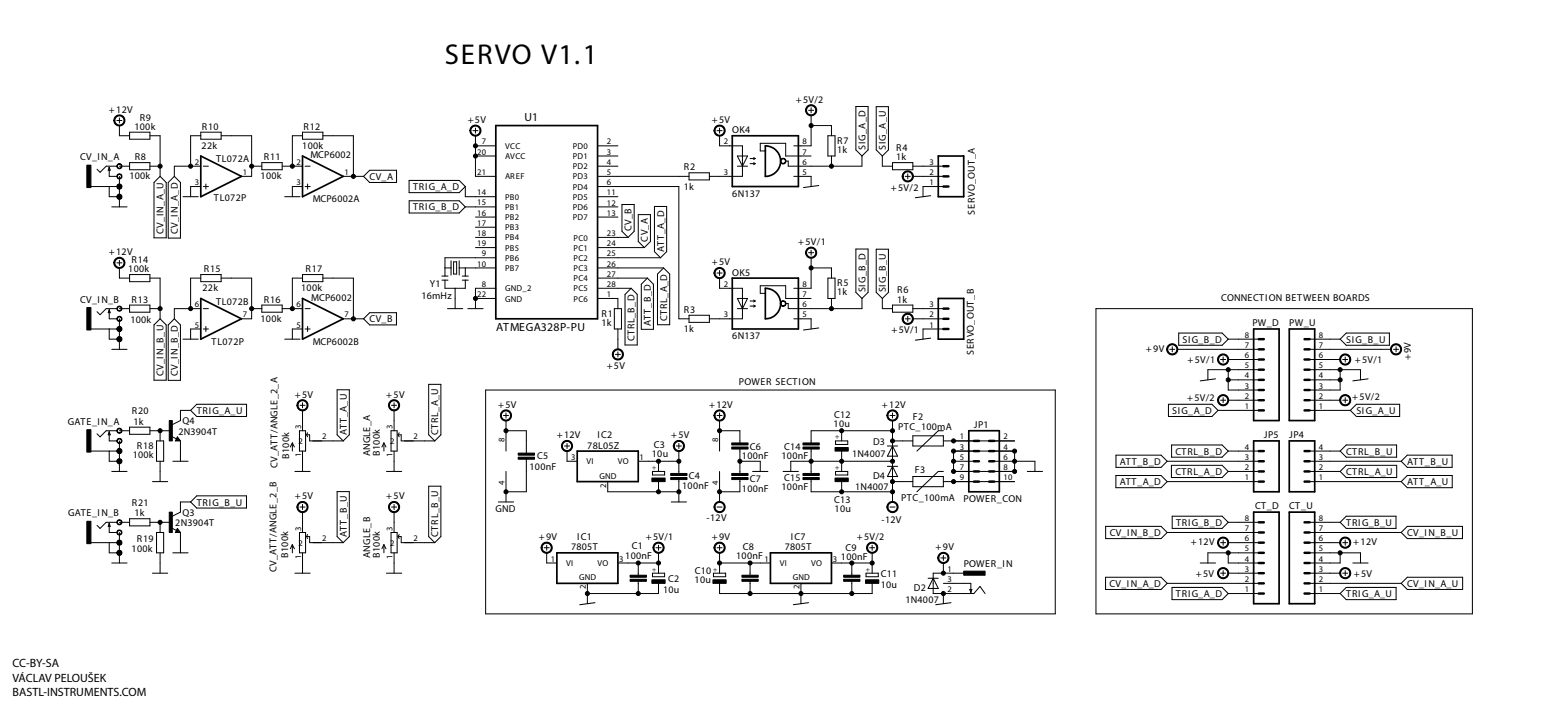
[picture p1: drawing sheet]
<svg xmlns="http://www.w3.org/2000/svg" width="391mm" height="177mm" viewBox="0 0 391 177" stroke-linecap="round" stroke-linejoin="round" font-family="sans-serif">
<defs><g id="words">
<text font-size="7.2" x="111.1" y="16.1">SERVO V1.1</text>
<g font-size="3">
<text x="3.1" y="166.6">CC-BY-SA</text>
<text x="3.1" y="170.2">VÁCLAV PELOUŠEK</text>
<text x="3.1" y="173.8">BASTL-INSTRUMENTS.COM</text>
</g>
<g font-size="2.9">
<text x="130.9" y="30.1">U1</text>
<text x="123.9" y="82.7">ATMEGA328P-PU</text>
</g>
<g font-size="2.5">
<text x="27.2" y="28.2">+12V</text>
<text x="198.7" y="25.6">+5V/2</text>
<text x="33.6" y="32.4">100k</text>
<text x="34.9" y="30.1">R9</text>
<text x="50.4" y="32.4">R10</text>
<text x="75.8" y="32.4">R12</text>
<text x="116.8" y="30.7">+5V</text>
<text x="177.7" y="30.7">+5V</text>
<text x="182.8" y="33.2">OK4</text>
<text x="209" y="35.9">R7</text>
<text x="20" y="40">CV_IN_A</text>
<text x="33.6" y="40">R8</text>
<text x="50.3" y="37.2">22k</text>
<text x="53.9" y="40.4">TL072A</text>
<text x="65.9" y="40">R11</text>
<text x="75.5" y="37.2">100k</text>
<text x="77.5" y="39.5">MCP6002</text>
<text x="209" y="38.2">1k</text>
<text x="216.1" y="37.4" transform="rotate(-90 216.1 37.4)">SIG_A_D</text>
<text x="221.2" y="37.4" transform="rotate(-90 221.2 37.4)">SIG_A_U</text>
<text x="223.7" y="40">1k</text>
<text x="223.7" y="37.7">R4</text>
<text x="32.3" y="44.8">100k</text>
<text x="65.1" y="44.8">100k</text>
<text x="92.3" y="44.9">CV_A</text>
<text x="103.1" y="47.5">TRIG_A_D</text>
<text x="170.7" y="47.3">1k</text>
<text x="170.8" y="42.5">R2</text>
<text x="222.4" y="47.7">+5V/2</text>
<text x="53.4" y="50.1">TL072P</text>
<text x="78.1" y="50.5">MCP6002A</text>
<text x="103.1" y="52.5">TRIG_B_D</text>
<text x="182.8" y="49.1">6N137</text>
<text x="243.4" y="53.6" transform="rotate(-90 243.4 53.6)">SERVO_OUT_A</text>
<text x="40.9" y="58.3" transform="rotate(-90 40.9 58.3)">CV_IN_A_U</text>
<text x="44.4" y="58.4" transform="rotate(-90 44.4 58.4)">CV_IN_A_D</text>
<text x="157.7" y="57.7" transform="rotate(-90 157.7 57.7)">CV_B</text>
<text x="27.2" y="63.7">+12V</text>
<text x="32.9" y="65.6">R14</text>
<text x="161.8" y="60.3" transform="rotate(-90 161.8 60.3)">CV_A</text>
<text x="165.8" y="62.8" transform="rotate(-90 165.8 62.8)">ATT_A_D</text>
<text x="199.3" y="61.2">+5V/1</text>
<text x="32" y="67.9">100k</text>
<text x="50.9" y="67.9">R15</text>
<text x="76.3" y="67.9">R17</text>
<text x="107.3" y="71.7">Y1</text>
<text x="177.7" y="66.3">+5V</text>
<text x="182.8" y="68.8">OK5</text>
<text x="209" y="71.4">R5</text>
<text x="20" y="75.5">CV_IN_B</text>
<text x="32.9" y="75.6">R13</text>
<text x="50.6" y="72.7">22k</text>
<text x="53.9" y="76.2">TL072B</text>
<text x="65.9" y="75.6">R16</text>
<text x="75.2" y="72.7">100k</text>
<text x="77.7" y="75">MCP6002</text>
<text x="105.2" y="74.5">16mHz</text>
<text x="209" y="73.8">1k</text>
<text x="216.1" y="73" transform="rotate(-90 216.1 73)">SIG_B_D</text>
<text x="221.2" y="73" transform="rotate(-90 221.2 73)">SIG_B_U</text>
<text x="224" y="75.5">1k</text>
<text x="224" y="73.2">R6</text>
<text x="304.9" y="75">CONNECTION BETWEEN BOARDS</text>
<text x="32.5" y="80.6">100k</text>
<text x="65" y="80.4">100k</text>
<text x="92.3" y="80.5">CV_B</text>
<text x="150.2" y="81.4">1k</text>
<text x="150.2" y="79.1">R1</text>
<text x="162.5" y="81.3" transform="rotate(-90 162.5 81.3)">ATT_B_D</text>
<text x="166.6" y="80.1" transform="rotate(-90 166.6 80.1)">CTRL_A_D</text>
<text x="170.7" y="82.9">1k</text>
<text x="170.8" y="78.1">R3</text>
<text x="222.6" y="83">+5V/1</text>
<text x="312.7" y="81.4">PW_D</text>
<text x="321.9" y="81.4">PW_U</text>
<text x="52.8" y="86.2">TL072P</text>
<text x="78.1" y="86.1">MCP6002B</text>
<text x="158.5" y="85.1" transform="rotate(-90 158.5 85.1)">CTRL_B_D</text>
<text x="182.8" y="84.7">6N137</text>
<text x="243.2" y="88.6" transform="rotate(-90 243.2 88.6)">SERVO_OUT_B</text>
<text x="286.1" y="87.8">+9V</text>
<text x="295.2" y="85.6">SIG_B_D</text>
<text x="336.1" y="85.6">SIG_B_U</text>
<text x="352.2" y="90" transform="rotate(-90 352.2 90)">+9V</text>
<text x="40.9" y="93.9" transform="rotate(-90 40.9 93.9)">CV_IN_B_U</text>
<text x="44.4" y="93.9" transform="rotate(-90 44.4 93.9)">CV_IN_B_D</text>
<text x="151.5" y="92.2">+5V</text>
<text x="296.5" y="90.6">+5V/1</text>
<text x="338.3" y="90.6">+5V/1</text>
<text x="73.6" y="99.3">+5V</text>
<text x="96.5" y="99.3">+5V</text>
<text x="124.4" y="101.8">+5V</text>
<text x="177" y="101.8">+12V</text>
<text x="184.5" y="96.1">POWER SECTION</text>
<text x="220.2" y="101.8">+12V</text>
<text x="296.4" y="100">+5V/2</text>
<text x="337.6" y="99.8">+5V/2</text>
<text x="17" y="106">GATE_IN_A</text>
<text x="32.9" y="103.4">R20</text>
<text x="33.3" y="106">1k</text>
<text x="45.6" y="105.7">Q4</text>
<text x="49.1" y="103.3">TRIG_A_U</text>
<text x="208.1" y="106.5">10u</text>
<text x="208.2" y="104.3">C12</text>
<text x="224.3" y="107.3">PTC_100mA</text>
<text x="227.9" y="104.7">F2</text>
<text x="243.2" y="106.8">JP1</text>
<text x="292.7" y="103.3">SIG_A_D</text>
<text x="338.6" y="103.3">SIG_A_U</text>
<text x="34.2" y="112.1">R18</text>
<text x="44.5" y="108.5">2N3904T</text>
<text x="86.6" y="108.5" transform="rotate(-90 86.6 108.5)">ATT_A_U</text>
<text x="92.4" y="113.9" transform="rotate(-90 92.4 113.9)">ANGLE_A</text>
<text x="94.8" y="113.9" transform="rotate(-90 94.8 113.9)">B100k</text>
<text x="109.4" y="108.5" transform="rotate(-90 109.4 108.5)">CTRL_A_U</text>
<text x="139" y="109.4">+12V</text>
<text x="146.6" y="112">78L05Z</text>
<text x="149.2" y="109.4">IC2</text>
<text x="163.3" y="111.9">C3</text>
<text x="167.6" y="109.4">+5V</text>
<text x="187.2" y="112.2">C6</text>
<text x="195.8" y="112.2">C14</text>
<text x="218" y="111.1">D3</text>
<text x="293.5" y="113.5">CTRL_B_D</text>
<text x="315.6" y="109.3">JP5</text>
<text x="321.9" y="109.3">JP4</text>
<text x="336.1" y="113.5">CTRL_B_U</text>
<text x="33.1" y="114.4">100k</text>
<text x="69.3" y="116.9" transform="rotate(-90 69.3 116.9)">CV_ATT/ANGLE_2_A</text>
<text x="72.2" y="114.6" transform="rotate(-90 72.2 114.6)">B100k</text>
<text x="132.2" y="117.3">100nF</text>
<text x="134.1" y="114.5">C5</text>
<text x="162.8" y="114.2">10u</text>
<text x="172" y="119.6">C4</text>
<text x="185.2" y="114.5">100nF</text>
<text x="195.1" y="114.5">100nF</text>
<text x="212.8" y="114.1">1N4007</text>
<text x="218" y="119.7">D4</text>
<text x="228.4" y="118.2">F3</text>
<text x="279.6" y="116">ATT_B_D</text>
<text x="293.5" y="118.6">CTRL_A_D</text>
<text x="336.1" y="118.6">CTRL_A_U</text>
<text x="351.3" y="116">ATT_B_U</text>
<text x="73.6" y="124.7">+5V</text>
<text x="96.5" y="124.7">+5V</text>
<text x="170.3" y="122.1">100nF</text>
<text x="185.2" y="122.9">100nF</text>
<text x="187.2" y="120.4">C7</text>
<text x="195.1" y="122.4">100nF</text>
<text x="195.8" y="120.1">C15</text>
<text x="208.2" y="125.6">C13</text>
<text x="213.5" y="122.2">1N4007</text>
<text x="225" y="125">PTC_100mA</text>
<text x="240.6" y="125.3">POWER_CON</text>
<text x="279.6" y="121.1">ATT_A_D</text>
<text x="351.3" y="121.1">ATT_A_U</text>
<text x="17" y="128.9">GATE_IN_B</text>
<text x="32.9" y="126.3">R21</text>
<text x="33.5" y="128.9">1k</text>
<text x="43.8" y="131.4">2N3904T</text>
<text x="45.6" y="128.9">Q3</text>
<text x="49.1" y="126.2">TRIG_B_U</text>
<text x="123.7" y="127.8">GND</text>
<text x="176.4" y="130">-12V</text>
<text x="208.4" y="127.9">10u</text>
<text x="220.1" y="130.5">-12V</text>
<text x="293.6" y="131.3">TRIG_B_D</text>
<text x="313.3" y="127.1">CT_D</text>
<text x="321.9" y="127.1">CT_U</text>
<text x="336.1" y="131.3">TRIG_B_U</text>
<text x="32.9" y="137.7">100k</text>
<text x="34.2" y="135.2">R19</text>
<text x="86.6" y="133.9" transform="rotate(-90 86.6 133.9)">ATT_B_U</text>
<text x="109.4" y="133.9" transform="rotate(-90 109.4 133.9)">CTRL_B_U</text>
<text x="134.5" y="134.8">+9V</text>
<text x="142.6" y="137.4">7805T</text>
<text x="144.1" y="134.8">IC1</text>
<text x="157.8" y="137.1">C1</text>
<text x="161.2" y="134.8">+5V/1</text>
<text x="177.7" y="134.8">+9V</text>
<text x="185.4" y="137.4">C8</text>
<text x="195.9" y="137.4">7805T</text>
<text x="197.4" y="134.8">IC7</text>
<text x="211.1" y="137.6">C9</text>
<text x="213.9" y="134.8">+5V/2</text>
<text x="233.6" y="137.4">+9V</text>
<text x="277.1" y="133.8">CV_IN_B_D</text>
<text x="297.3" y="136.1">+12V</text>
<text x="337.9" y="136.1">+12V</text>
<text x="351.3" y="133.8">CV_IN_B_U</text>
<text x="69.1" y="142.8" transform="rotate(-90 69.1 142.8)">CV_ATT/ANGLE_2_B</text>
<text x="72" y="139.3" transform="rotate(-90 72 139.3)">B100k</text>
<text x="92.4" y="139.3" transform="rotate(-90 92.4 139.3)">ANGLE_B</text>
<text x="94.8" y="139.3" transform="rotate(-90 94.8 139.3)">B100k</text>
<text x="156.1" y="139.7">100nF</text>
<text x="173.4" y="143.4">C10</text>
<text x="183.8" y="139.7">100nF</text>
<text x="210" y="139.9">100nF</text>
<text x="240.6" y="141.6">POWER_IN</text>
<text x="298.6" y="144">+5V</text>
<text x="338" y="144">+5V</text>
<text x="165.5" y="147.9">10u</text>
<text x="166.8" y="145.4">C2</text>
<text x="173.4" y="145.6">10u</text>
<text x="219.9" y="146.7">10u</text>
<text x="219.9" y="144.1">C11</text>
<text x="228.2" y="147.6">D2</text>
<text x="277" y="146.5">CV_IN_A_D</text>
<text x="293.6" y="149">TRIG_A_D</text>
<text x="336.1" y="149">TRIG_A_U</text>
<text x="351.3" y="146.5">CV_IN_A_U</text>
<text x="226" y="150.4">1N4007</text>
</g>
<g font-size="2.1">
<text x="48.6" y="41.1">2</text>
<text x="74" y="41.1">2</text>
<text x="119.1" y="38.6">20</text>
<text x="120.3" y="36.1">7</text>
<text x="126.1" y="37.2">VCC</text>
<text x="126.1" y="39.7">AVCC</text>
<text x="143" y="37.2">PD0</text>
<text x="143" y="39.7">PD1</text>
<text x="151.5" y="36.1">2</text>
<text x="151.5" y="38.6">3</text>
<text x="151.5" y="41.1">4</text>
<text x="180.7" y="36.1">2</text>
<text x="200.3" y="41.1">6</text>
<text x="200.3" y="36.1">8</text>
<text x="200.3" y="38.6">7</text>
<text x="232" y="41.1">3</text>
<text x="48.6" y="46.2">3</text>
<text x="60.6" y="43.7">1</text>
<text x="74" y="46.2">3</text>
<text x="86" y="43.7">1</text>
<text x="119.1" y="43.7">21</text>
<text x="126.1" y="44.8">AREF</text>
<text x="143" y="42.3">PD2</text>
<text x="143" y="44.8">PD3</text>
<text x="143" y="47.3">PD4</text>
<text x="151.5" y="43.7">5</text>
<text x="151.5" y="46.2">6</text>
<text x="180.7" y="43.7">3</text>
<text x="200.3" y="43.7">5</text>
<text x="232" y="46.2">1</text>
<text x="232" y="43.7">2</text>
<text x="119.1" y="48.8">14</text>
<text x="119.1" y="51.3">15</text>
<text x="119.1" y="53.8">16</text>
<text x="126.1" y="49.9">PB0</text>
<text x="126.1" y="52.4">PB1</text>
<text x="143" y="49.9">PD5</text>
<text x="143" y="52.4">PD6</text>
<text x="151.5" y="48.8">11</text>
<text x="151.5" y="51.3">12</text>
<text x="151.5" y="53.8">13</text>
<text x="119.1" y="56.4">17</text>
<text x="119.1" y="58.9">18</text>
<text x="126.1" y="55">PB2</text>
<text x="126.1" y="57.5">PB3</text>
<text x="143" y="55">PD7</text>
<text x="151.5" y="58.9">23</text>
<text x="119.1" y="61.5">19</text>
<text x="120.3" y="64">9</text>
<text x="126.1" y="60">PB4</text>
<text x="126.1" y="62.6">PB5</text>
<text x="126.1" y="65.1">PB6</text>
<text x="143.2" y="60">PC0</text>
<text x="143.2" y="62.6">PC1</text>
<text x="143.2" y="65.1">PC2</text>
<text x="151.5" y="61.5">24</text>
<text x="151.5" y="64">25</text>
<text x="119.1" y="66.5">10</text>
<text x="120.3" y="71.6">8</text>
<text x="126.1" y="67.7">PB7</text>
<text x="143.2" y="67.7">PC3</text>
<text x="143.2" y="70.2">PC4</text>
<text x="151.5" y="66.5">26</text>
<text x="151.5" y="69.1">27</text>
<text x="151.5" y="71.6">28</text>
<text x="180.7" y="71.6">2</text>
<text x="200.3" y="71.6">8</text>
<text x="48.6" y="76.7">6</text>
<text x="74" y="76.7">6</text>
<text x="119.1" y="74.2">22</text>
<text x="126.1" y="72.7">GND_2</text>
<text x="126.1" y="75.3">GND</text>
<text x="143.2" y="72.7">PC5</text>
<text x="143.2" y="75.3">PC6</text>
<text x="151.5" y="74.2">1</text>
<text x="200.3" y="76.7">6</text>
<text x="200.3" y="74.2">7</text>
<text x="232" y="76.7">3</text>
<text x="48.6" y="81.8">5</text>
<text x="60.6" y="79.2">7</text>
<text x="74" y="81.8">5</text>
<text x="86" y="79.2">7</text>
<text x="180.7" y="79.2">3</text>
<text x="200.3" y="79.2">5</text>
<text x="232" y="81.8">1</text>
<text x="232" y="79.2">2</text>
<text x="310.8" y="89.4">6</text>
<text x="310.8" y="86.9">7</text>
<text x="310.8" y="84.3">8</text>
<text x="329.3" y="89.4">6</text>
<text x="329.3" y="86.9">7</text>
<text x="329.3" y="84.3">8</text>
<text x="310.8" y="94.5">4</text>
<text x="310.8" y="91.9">5</text>
<text x="329.3" y="94.5">4</text>
<text x="329.3" y="91.9">5</text>
<text x="310.8" y="99.6">2</text>
<text x="310.8" y="97">3</text>
<text x="329.3" y="99.6">2</text>
<text x="329.3" y="97">3</text>
<text x="75.2" y="107.2" transform="rotate(-90 75.2 107.2)">3</text>
<text x="98" y="107.2" transform="rotate(-90 98 107.2)">3</text>
<text x="310.8" y="102.1">1</text>
<text x="329.3" y="102.1">1</text>
<text x="74.6" y="110.8">2</text>
<text x="80.4" y="109.7">2</text>
<text x="97.4" y="110.8">2</text>
<text x="103.3" y="109.7">2</text>
<text x="126" y="110.3" transform="rotate(-90 126 110.3)">8</text>
<text x="179.3" y="110.3" transform="rotate(-90 179.3 110.3)">8</text>
<text x="239.7" y="112.2">3</text>
<text x="239.7" y="109.7">1</text>
<text x="250.6" y="112.2">4</text>
<text x="250.6" y="109.7">2</text>
<text x="310.8" y="112.2">4</text>
<text x="329.3" y="112.2">4</text>
<text x="75.2" y="114.1" transform="rotate(-90 75.2 114.1)">1</text>
<text x="98" y="114.1" transform="rotate(-90 98 114.1)">1</text>
<text x="142.6" y="114.8">3</text>
<text x="146.4" y="115.9">VI</text>
<text x="149.7" y="119.5">GND</text>
<text x="154.2" y="115.9">VO</text>
<text x="159.7" y="114.8">1</text>
<text x="239.7" y="119.9">9</text>
<text x="239.7" y="117.3">7</text>
<text x="239.7" y="114.8">5</text>
<text x="250.6" y="119.9">10</text>
<text x="250.6" y="117.3">8</text>
<text x="250.6" y="114.8">6</text>
<text x="310.8" y="119.9">1</text>
<text x="310.8" y="117.3">2</text>
<text x="310.8" y="114.8">3</text>
<text x="329.3" y="119.9">1</text>
<text x="329.3" y="117.3">2</text>
<text x="329.3" y="114.8">3</text>
<text x="126" y="121.2" transform="rotate(-90 126 121.2)">4</text>
<text x="151.4" y="121.7" transform="rotate(-90 151.4 121.7)">2</text>
<text x="179.3" y="121.2" transform="rotate(-90 179.3 121.2)">4</text>
<text x="310.8" y="130">8</text>
<text x="329.3" y="130">8</text>
<text x="74.6" y="136.2">2</text>
<text x="75.2" y="132.6" transform="rotate(-90 75.2 132.6)">3</text>
<text x="80.4" y="135.1">2</text>
<text x="97.4" y="136.2">2</text>
<text x="98" y="132.6" transform="rotate(-90 98 132.6)">3</text>
<text x="103.3" y="135.1">2</text>
<text x="310.8" y="137.6">5</text>
<text x="310.8" y="135.1">6</text>
<text x="310.8" y="132.6">7</text>
<text x="329.3" y="137.6">5</text>
<text x="329.3" y="135.1">6</text>
<text x="329.3" y="132.6">7</text>
<text x="75.2" y="139.5" transform="rotate(-90 75.2 139.5)">1</text>
<text x="98" y="139.5" transform="rotate(-90 98 139.5)">1</text>
<text x="137.5" y="140.2">1</text>
<text x="141.4" y="141.3">VI</text>
<text x="149.2" y="141.3">VO</text>
<text x="154.6" y="140.2">3</text>
<text x="190.8" y="140.2">1</text>
<text x="194.7" y="141.3">VI</text>
<text x="202.5" y="141.3">VO</text>
<text x="208" y="140.2">3</text>
<text x="236.6" y="142.7">1</text>
<text x="310.8" y="142.7">3</text>
<text x="310.8" y="140.2">4</text>
<text x="329.3" y="142.7">3</text>
<text x="329.3" y="140.2">4</text>
<text x="144.6" y="144.9">GND</text>
<text x="146.3" y="147.1" transform="rotate(-90 146.3 147.1)">2</text>
<text x="197.9" y="144.9">GND</text>
<text x="199.6" y="147.1" transform="rotate(-90 199.6 147.1)">2</text>
<text x="236.6" y="147.8">2</text>
<text x="236.6" y="145.3">3</text>
<text x="310.8" y="147.8">1</text>
<text x="310.8" y="145.3">2</text>
<text x="329.3" y="147.8">1</text>
<text x="329.3" y="145.3">2</text>
</g>
<g font-size="1.8">
<text x="209.6" y="109.7" transform="rotate(-90 209.6 109.7)">+</text>
<text x="163.8" y="117.3" transform="rotate(-90 163.8 117.3)">+</text>
<text x="209.6" y="117.3" transform="rotate(-90 209.6 117.3)">+</text>
<text x="163.8" y="142.7" transform="rotate(-90 163.8 142.7)">+</text>
<text x="179.1" y="142.7" transform="rotate(-90 179.1 142.7)">+</text>
<text x="217.2" y="142.7" transform="rotate(-90 217.2 142.7)">+</text>
</g>
</g></defs>
<!-- layer: Vrstva 1 -->
<g fill="none" stroke="#000" stroke-width=".25">
<path d="M28.8 29.1a1.4 1.4 0 0 1 2.2 .2 1.4 1.4 0 0 1-.8 2.1 1.4 1.4 0 0 1-1.8-1.3h.3a1.15 1.15 0 0 1 1.6-1.1 1.15 1.15 0 0 1 .3 1.9 1.15 1.15 0 0 1-1.9-.5v-.3h-.3zM29.2 30.1h1.2M29.8 29.4v1.3M29.8 31.3v2.6h2.6M32.4 33h5v1.8h-5zM37.4 33.9h2.6v10.1M50.1 33h5.1v1.8h-5.1zM50.1 33.9h-2.5v7.6M55.2 33.9h7.6v10.1h-2.5M75.5 33h5.1v1.8h-5.1zM75.5 33.9h-2.5v7.6M80.6 33.9h7.6v10.1"/>
<path d="M117.7 31.6a1.4 1.4 0 0 1 2.2 .3 1.4 1.4 0 0 1-.8 2 1.4 1.4 0 0 1-1.8-1.3h.3a1.14 1.14 0 0 1 1.6-.9 1.14 1.14 0 0 1 .2 1.9 1.14 1.14 0 0 1-1.8-.7v-.3h-.3zM118.1 32.6h1.2M118.7 33.9v10.1h5.1M118.7 36.4h5.1M118.7 38.9h5.1M118.7 32v1.3M149.2 36.4h5.1M149.2 38.9h5.1M178.6 31.6a1.4 1.4 0 0 1 2.3 .3 1.4 1.4 0 0 1-.9 2.1 1.4 1.4 0 0 1-1.7-1.4h.2a1.15 1.15 0 0 1 1.6-1.1 1.15 1.15 0 0 1 .3 1.9 1.15 1.15 0 0 1-1.9-.5v-.3h-.2zM179 32.6h1.3M179.6 33.9v2.5h5.8v7.6h-8.3M179.6 32v1.3"/>
<path d="M184.1 38.9h2.5l-1.2 2.6zM187.3 39.6h1.2M188.2 39.3l.3 .3M188.5 39.6l-.3 .2M191.1 37.7h-1.3v-1.9h6.4v3.1h6.3M195 39.8a.71 .71 0 0 1 1.1 .1 .71 .71 0 0 1-.4 1 .71 .71 0 0 1-.9-.7h.2a.55 .55 0 0 1 .7-.5 .55 .55 0 0 1 .2 .9 .55 .55 0 0 1-.9-.2l-.2-.2zM201.5 26.6a1.4 1.4 0 0 1 2.2 .2 1.4 1.4 0 0 1-.8 2.1 1.4 1.4 0 0 1-1.8-1.4h.3a1.15 1.15 0 0 1 1.6-1 1.15 1.15 0 0 1 .3 1.9 1.15 1.15 0 0 1-1.9-.6v-.3h-.3zM201.9 27.5h1.2M202.5 28.8v7.6h-4.3M202.5 26.9v1.3M202.5 31.3h5.1v2.6M206.7 33.9h1.8v5h-1.8z"/>
<path d="M207.6 38.9v2.6M213.7 26.6h3v10.8l-1.5 1.5-1.5-1.5zM215.2 38.9v2.6h-17.6M218.8 26.6h3v10.8l-1.5 1.5-1.5-1.5zM220.3 38.9v2.6h2.5M22.7 46.6h6.5M27.3 41.7l.2 .8h-.5zM27.3 41.7v2.3h1.9M27.3 46.6v2.5h1.9M27.9 51.6h3.8M29.2 41.5h-2.7l-1.5 1.5-.8-.8M29.3 41.1a.64 .64 0 0 1 1.1 .1 .64 .64 0 0 1-.4 .9 .64 .64 0 0 1-.8-.6h.1a.5 .5 0 0 1 .7-.4 .5 .5 0 0 1 .1 .8 .5 .5 0 0 1-.8-.2l-.1-.2z"/>
<path d="M29.3 43.6a.64 .64 0 0 1 1.1 .1 .64 .64 0 0 1-.4 1 .64 .64 0 0 1-.8-.7h.1a.5 .5 0 0 1 .7-.4 .5 .5 0 0 1 .1 .8 .5 .5 0 0 1-.8-.2l-.1-.2zM29.3 46.1a.64 .64 0 0 1 1.1 .1 .64 .64 0 0 1-.4 1 .64 .64 0 0 1-.8-.6h.1a.5 .5 0 0 1 .7-.4 .5 .5 0 0 1 .1 .8 .5 .5 0 0 1-.8-.2l-.1-.2zM29.3 48.7a.64 .64 0 0 1 1.1 .1 .64 .64 0 0 1-.4 .9 .64 .64 0 0 1-.8-.6h.1a.5 .5 0 0 1 .7-.4 .5 .5 0 0 1 .1 .8 .5 .5 0 0 1-.8-.2l-.1-.2zM29.8 41.5h2.6M29.8 44v7.6M32.4 40.6h5v1.8h-5zM37.4 41.5h2.6M40 44l1.5 1.6v13.8h-3.1v-13.8zM43.5 44l1.6 1.6v13.8h-3.1v-13.8zM45.7 49.1h3.8M50.1 41.5h-6.6v2.5M50.1 46.6h-2.5v2.5"/>
<path d="M50.8 41.5h1.2M50.8 46.6h1.2M51.4 45.9v1.3M62.8 41.5h2.6M65.4 40.6h5.1v1.8h-5.1zM70.5 41.5h5M71.1 49.1h3.8M75.5 46.6h-2.5v2.5M76.2 41.5h1.2M76.2 46.6h1.2M76.8 45.9v1.3M85.7 44h5.1"/>
<path d="M92.3 42.5h6.7v3.1h-6.7l-1.5-1.6zM102.1 45h12.5l1.6 1.6-1.6 1.5h-12.5zM102.2 50.1h12.4l1.6 1.5-1.6 1.6h-12.4zM116.2 46.6v2.5h7.6M116.2 51.6h7.6M118.7 54.2h5.1M118.7 56.7h5.1M118.7 59.3h5.1M149.2 41.5h5.1M149.2 44h22.8M149.2 46.6h20.3v33h2.5M149.2 49.1h5.1"/>
<path d="M149.2 51.6h5.1M149.2 54.2h5.1M149.2 59.3h7.6M155.3 51.1h3v6.6l-1.5 1.6-1.5-1.6zM159.4 53.6h3v6.7l-1.5 1.5-1.5-1.5zM163.4 51.5h3v11.3l-1.5 1.5-1.5-1.5zM172 43.1h5.1v1.8h-5.1zM184.1 41.5h2.5M187.3 40.9h1.2M188.2 40.6l.3 .3M188.5 40.9l-.3 .2M196.2 40.2h.6v1.3h.6"/>
<path d="M198.2 44h4.3v2.6M204.4 46.3l-3.8 .5M222.8 40.6h5.1v1.8h-5.1zM225.6 43.1a1.4 1.4 0 0 1 2.3 .2 1.4 1.4 0 0 1-.9 2.1 1.4 1.4 0 0 1-1.8-1.4h.3a1.15 1.15 0 0 1 1.6-1 1.15 1.15 0 0 1 .3 1.9 1.15 1.15 0 0 1-1.9-.6v-.3h-.3zM226 44h1.3M226.6 43.4v1.3M227.9 41.5h7.6M227.9 44h7.6M232.4 48.9l-3.9 .5M235.5 46.6h-5.1v2.5M27.3 77.3l.2 .8h-.5zM27.3 77.3v2.3h1.9"/>
<path d="M28.8 64.7a1.4 1.4 0 0 1 2.2 .2 1.4 1.4 0 0 1-.8 2.1 1.4 1.4 0 0 1-1.8-1.4h.3a1.15 1.15 0 0 1 1.6-1 1.15 1.15 0 0 1 .3 1.9 1.15 1.15 0 0 1-1.9-.6v-.3h-.3zM29.2 65.6h1.2M29.2 77h-2.7l-1.5 1.6-.8-.8M29.3 76.6a.64 .64 0 0 1 1.1 .1 .64 .64 0 0 1-.4 1 .64 .64 0 0 1-.8-.7h.1a.5 .5 0 0 1 .7-.4 .5 .5 0 0 1 .1 .9 .5 .5 0 0 1-.8-.3l-.1-.2zM29.3 79.2a.64 .64 0 0 1 1.1 .1 .64 .64 0 0 1-.4 .9 .64 .64 0 0 1-.8-.6h.1a.5 .5 0 0 1 .7-.4 .5 .5 0 0 1 .1 .8 .5 .5 0 0 1-.8-.2l-.1-.2zM29.8 77h2.6M29.8 65v1.3M29.8 66.9v2.5h2.6M29.8 79.6v7.6M32.4 68.5h5v1.8h-5zM32.4 76.2h5v1.7h-5zM37.4 77h2.6"/>
<path d="M37.4 69.4h2.6v10.2M40 79.6l1.5 1.5v13.8h-3.1v-13.8zM43.5 79.6l1.6 1.5v13.9h-3.1v-13.9zM50.1 68.5h5.1v1.8h-5.1zM50.1 77h-6.6v2.6M50.1 69.4h-2.5v7.6M50.8 77h1.2M55.2 69.4h7.6v10.2h-2.5M62.8 77h2.6M65.4 76.2h5.1v1.7h-5.1zM70.5 77h5M75.5 68.5h5.1v1.8h-5.1z"/>
<path d="M75.5 69.4h-2.5v7.6M76.2 77h1.2M80.6 69.4h7.6v10.2M85.7 79.6h5.1M90.8 79.6l1.5-1.5h6.7v3h-6.7zM110.3 68.9h1.6M110.3 69.9h1.6M111.1 66.9h1.5M111.1 69.9v2.1h5.1v-2.1M111.7 77h3.8M112.6 65.1v3.6M113.2 65.4h.8v3h-.8z"/>
<path d="M113.6 72v5M114.6 66.9h9.2M114.6 65.1v3.6M115.4 68.9h1.5M115.4 69.9h1.5M116.2 66.9v2M116.8 77h3.8M118.7 61.8h5.1M118.7 74.5h5.1M123.8 64.3h-12.7v4.6M123.8 72h-5.1v5M149.2 61.8h11.7"/>
<path d="M149.2 64.3h15.7M149.2 66.9h16.5M149.2 72h8.4M149.2 74.5h5.1v2.5M149.2 69.4h12.4M153.4 77h1.8v5.1h-1.8zM156 73.5l1.6-1.5 1.5 1.5v12.6h-3.1zM161.6 69.4l1.5 1.6v11.2h-3v-11.2zM164.2 68.4l1.5-1.5 1.5 1.5v12.7h-3zM172 78.7h5.1v1.8h-5.1zM178.6 67.2a1.4 1.4 0 0 1 2.3 .2 1.4 1.4 0 0 1-.9 2.1 1.4 1.4 0 0 1-1.7-1.3h.2a1.15 1.15 0 0 1 1.6-1.1 1.15 1.15 0 0 1 .3 1.9 1.15 1.15 0 0 1-1.9-.5v-.3h-.2zM179 68.2h1.3"/>
<path d="M179.6 69.4v2.6h5.8v7.6h-8.3M179.6 67.5v1.3M184.1 77h2.5M184.1 74.5h2.5l-1.2 2.5zM187.3 75.1h1.2M187.3 76.4h1.2M188.2 74.9l.3 .2M188.2 76.2l.3 .2M188.5 75.1l-.3 .3M188.5 76.4l-.3 .3M191.1 73.2h-1.3v-1.9h6.4v3.2h6.3M195 75.3a.71 .71 0 0 1 1.1 .1 .71 .71 0 0 1-.4 1.1 .71 .71 0 0 1-.9-.7h.2a.55 .55 0 0 1 .7-.6 .55 .55 0 0 1 .2 .9 .55 .55 0 0 1-.9-.1l-.2-.2z"/>
<path d="M196.2 75.8h.6v1.2h.6M198.2 79.6h4.3v2.5M201.5 62.1a1.4 1.4 0 0 1 2.2 .3 1.4 1.4 0 0 1-.8 2 1.4 1.4 0 0 1-1.8-1.3h.3a1.15 1.15 0 0 1 1.6-1.1 1.15 1.15 0 0 1 .3 1.9 1.15 1.15 0 0 1-1.9-.5v-.3h-.3zM201.9 63.1h1.2M202.5 64.3v7.7h-4.3M202.5 62.4v1.3M202.5 66.9h5.1v2.5M206.7 69.4h1.8v5.1h-1.8zM207.6 74.5v2.5M213.7 62.2h3v10.8l-1.5 1.5-1.5-1.5zM215.2 74.5v2.5h-17.6M218.8 62.2h3v10.8l-1.5 1.5-1.5-1.5z"/>
<path d="M220.3 74.5v2.5h2.5M222.8 76.2h5.1v1.7h-5.1zM225.6 78.6a1.4 1.4 0 0 1 2.2 .3 1.4 1.4 0 0 1-.8 2 1.4 1.4 0 0 1-1.8-1.3h.3a1.15 1.15 0 0 1 1.6-1.1 1.15 1.15 0 0 1 .3 1.9 1.15 1.15 0 0 1-1.9-.5v-.3h-.3zM226 79.6h1.3M226.6 79v1.2M227.9 77h7.6M227.9 79.6h7.6M273.6 77h94v76.2h-94zM22.7 82.1h6.5M27.3 82.1v2.6h1.9M27.9 87.2h3.8M29.3 81.7a.64 .64 0 0 1 1.1 .1 .64 .64 0 0 1-.4 1 .64 .64 0 0 1-.8-.7h.1a.5 .5 0 0 1 .7-.4 .5 .5 0 0 1 .1 .8 .5 .5 0 0 1-.8-.2l-.1-.2z"/>
<path d="M29.3 84.2a.64 .64 0 0 1 1.1 .1 .64 .64 0 0 1-.4 1 .64 .64 0 0 1-.8-.6h.1a.5 .5 0 0 1 .7-.4 .5 .5 0 0 1 .1 .8 .5 .5 0 0 1-.8-.2l-.1-.2zM45.7 84.7h3.8M50.1 82.1h-2.5v2.6M50.8 82.1h1.2M51.4 81.5v1.3M71.1 84.7h3.8M75.5 82.1h-2.5v2.6M76.2 82.1h1.2M76.8 81.5v1.3M84.2 97.3h3v11.2l-1.5 1.6-1.5-1.6zM107 95.9h3.1v12.6l-1.5 1.6-1.6-1.6zM121.3 97.4h142.2v55.8h-142.2z"/>
<path d="M153.2 87.5a1.4 1.4 0 0 1 2.3 .2 1.4 1.4 0 0 1-.8 2.1 1.4 1.4 0 0 1-1.8-1.3h.2a1.14 1.14 0 0 1 1.7-1 1.14 1.14 0 0 1 .2 2 1.14 1.14 0 0 1-1.9-.7v-.3h-.2zM153.6 88.5h1.3M154.3 82.1v5.1M154.3 87.8v1.3M204.4 81.9l-3.8 .5M232.4 84.4l-3.9 .5M235.5 82.1h-5.1v2.6M291.7 86.3a1.39 1.39 0 0 1 2.2 .2 1.39 1.39 0 0 1-.9 2.1 1.39 1.39 0 0 1-1.7-1.4h.2a1.15 1.15 0 0 1 1.7-1.1 1.15 1.15 0 0 1 .2 2 1.15 1.15 0 0 1-1.8-.6l-.1-.3h-.2zM292 87.2h1.3M292.7 86.6v1.2M293.9 87.2h20.4M294.3 83.1h10.8l1.5 1.6-1.5 1.5h-10.8z"/>
<path d="M303.5 94.6l-3.8 .5M304.4 88.8a1.39 1.39 0 0 1 2.2 .2 1.39 1.39 0 0 1-.9 2.1 1.39 1.39 0 0 1-1.7-1.4h.2a1.15 1.15 0 0 1 1.7-1 1.15 1.15 0 0 1 .2 1.9 1.15 1.15 0 0 1-1.8-.6l-.1-.3h-.2zM304.4 99a1.39 1.39 0 0 1 2.2 .2 1.39 1.39 0 0 1-.9 2.1 1.39 1.39 0 0 1-1.7-1.4h.2a1.15 1.15 0 0 1 1.6-1.1 1.15 1.15 0 0 1 .3 1.9 1.15 1.15 0 0 1-1.8-.5l-.1-.3h-.2zM304.7 99.9h1.3M304.7 89.7h1.3M305.4 89.1v1.3M305.4 99.3v1.2M306.6 92.3v5.1h7.7M306.6 84.7h7.7M306.6 99.9h7.7M306.6 94.8h7.7M306.6 89.7h7.7"/>
<path d="M314.3 92.3h-12.7v2.5M327 84.7h7.6M327 87.2h20.3M327 99.9h7.6M327 94.8h7.6M327 92.3h12.7v2.5M327 89.7h7.6M334.6 92.3v5.1h-7.6M334.8 88.8a1.39 1.39 0 0 1 2.2 .2 1.39 1.39 0 0 1-.8 2.1 1.39 1.39 0 0 1-1.7-1.4h.2a1.14 1.14 0 0 1 1.6-1 1.14 1.14 0 0 1 .3 1.9 1.14 1.14 0 0 1-1.8-.6l-.1-.3h-.2zM334.8 99a1.39 1.39 0 0 1 2.2 .2 1.39 1.39 0 0 1-.8 2.1 1.39 1.39 0 0 1-1.7-1.4h.2a1.14 1.14 0 0 1 1.6-1.1 1.14 1.14 0 0 1 .3 1.9 1.14 1.14 0 0 1-1.8-.5l-.1-.3h-.2zM335.2 99.9h1.3M335.2 89.7h1.3"/>
<path d="M335.9 89.1v1.3M335.9 99.3v1.2M336.1 83.1h10.8v3.1h-10.8l-1.5-1.5zM341.6 94.6l-3.8 .5M347.5 86.3a1.39 1.39 0 0 1 2.2 .2 1.39 1.39 0 0 1-.8 2.1 1.39 1.39 0 0 1-1.7-1.4h.2a1.14 1.14 0 0 1 1.7-.9 1.14 1.14 0 0 1 .1 1.9 1.14 1.14 0 0 1-1.8-.7v-.3h-.2zM347.9 87.2h1.3M348.6 86.6v1.2M22.7 112.6h6.5M27.3 107.8l.2 .7h-.5zM27.3 107.8v2.3h1.9M27.3 112.6v2.5h1.9M27.9 117.7h3.8"/>
<path d="M29.2 107.5h-2.7l-1.5 1.6-.8-.8M29.3 107.1a.64 .64 0 0 1 1.1 .1 .64 .64 0 0 1-.4 .9 .64 .64 0 0 1-.8-.6h.1a.49 .49 0 0 1 .7-.4 .49 .49 0 0 1 .1 .8 .49 .49 0 0 1-.8-.2l-.1-.2zM29.3 109.6a.64 .64 0 0 1 1.1 .1 .64 .64 0 0 1-.4 1 .64 .64 0 0 1-.8-.6h.1a.49 .49 0 0 1 .7-.5 .49 .49 0 0 1 .1 .9 .49 .49 0 0 1-.8-.3l-.1-.1zM29.3 112.2a.64 .64 0 0 1 1.1 .1 .64 .64 0 0 1-.4 .9 .64 .64 0 0 1-.8-.6h.1a.49 .49 0 0 1 .7-.4 .49 .49 0 0 1 .1 .8 .49 .49 0 0 1-.8-.2l-.1-.2zM29.3 114.7a.64 .64 0 0 1 1.1 .1 .64 .64 0 0 1-.4 1 .64 .64 0 0 1-.8-.7h.1a.49 .49 0 0 1 .7-.4 .49 .49 0 0 1 .1 .8 .49 .49 0 0 1-.8-.2l-.1-.2zM29.8 107.5h2.6M29.8 110.1v7.6M32.4 106.6h5v1.8h-5zM37.4 107.5h5.1M39.1 110.1h1.8v5h-1.8zM40 107.5v2.6M40 115.1v5.1"/>
<path d="M42.8 108.9l1.3 .7M43.1 115.1h3.9M44.3 109.1l.8 1h-1.3zM44.3 109.6l.1 .2h-.4l.3-.5 .5 .6h-.8M45.1 110.1v5M47.6 102.4h-2.5v2.6l-2.1 1M49.1 100.9h12.5v3.1h-12.5l-1.5-1.6zM73 110.6v2M73 110.6l-.5 1M73 110.6l.5 1M73.6 117.7h3.8M74.5 100.2a1.39 1.39 0 0 1 2.2 .3 1.39 1.39 0 0 1-.8 2 1.39 1.39 0 0 1-1.8-1.3h.3a1.14 1.14 0 0 1 1.6-1.1 1.14 1.14 0 0 1 .3 1.9 1.14 1.14 0 0 1-1.9-.5v-.3h-.3z"/>
<path d="M74.8 107.5h1.5v5.1h-1.5zM74.9 101.2h1.3M75.5 100.5v1.3M75.5 102.4v5.1M75.5 112.6v5.1M76.5 108.5l.3 .6M76.5 108.5h.8v1.6h8.4M76.8 108l-.3 .5M95.9 110.6v2M95.9 110.6l-.6 1M95.9 110.6l.5 1M96.5 117.7h3.8"/>
<path d="M97.4 100.2a1.39 1.39 0 0 1 2.2 .3 1.39 1.39 0 0 1-.8 2 1.39 1.39 0 0 1-1.8-1.3h.2a1.14 1.14 0 0 1 1.7-1 1.14 1.14 0 0 1 .2 1.9 1.14 1.14 0 0 1-1.8-.6l-.1-.3h-.2zM97.6 107.5h1.6v5.1h-1.6zM97.8 101.2h1.2M98.4 100.5v1.3M98.4 102.4v5.1M98.4 112.6v5.1M99.4 108.5l.3 .6M99.4 108.5h.8v1.6h8.4M99.7 108l-.3 .5M125.3 102.8a1.39 1.39 0 0 1 2.2 .2 1.39 1.39 0 0 1-.8 2.1 1.39 1.39 0 0 1-1.8-1.4h.3a1.14 1.14 0 0 1 1.7-.9 1.14 1.14 0 0 1 .1 1.9 1.14 1.14 0 0 1-1.8-.7v-.3h-.3zM125.7 103.7h1.3M126.3 107.5h5.1v5.6"/>
<path d="M126.3 103.1v1.3M126.3 105v7.6M126.3 117.7v7.6M131.4 114.6v8.2h-5.1M140.5 110.4a1.4 1.4 0 0 1 2.3 .2 1.4 1.4 0 0 1-.8 2.1 1.4 1.4 0 0 1-1.8-1.4h.2a1.14 1.14 0 0 1 1.7-.9 1.14 1.14 0 0 1 .2 1.9 1.14 1.14 0 0 1-1.9-.7v-.3h-.2zM140.9 111.3h1.3M141.6 112.6v2.5h2.5M141.6 110.7v1.3M159.4 115.1h10.1M162.9 117.7h3v.9h-3zM164.4 115.1v2.6M168.5 110.4a1.4 1.4 0 0 1 2.2 .2 1.4 1.4 0 0 1-.8 2.1 1.4 1.4 0 0 1-1.8-1.4h.2a1.15 1.15 0 0 1 1.7-1 1.15 1.15 0 0 1 .2 1.9 1.15 1.15 0 0 1-1.8-.6l-.1-.3h-.2z"/>
<path d="M168.9 111.3h1.2M169.5 110.7v1.3M169.5 112.6v5.6M169.5 119.7v5.6M178.6 102.8a1.4 1.4 0 0 1 2.3 .2 1.4 1.4 0 0 1-.9 2.1 1.4 1.4 0 0 1-1.7-1.4h.2a1.15 1.15 0 0 1 1.6-1.1 1.15 1.15 0 0 1 .3 1.9 1.15 1.15 0 0 1-1.9-.5v-.3h-.2zM179 103.7h1.3M179.6 103.1v1.3M179.6 105v7.6M179.6 117.7v7.6M179.6 107.5h5.1v3.1M184.7 115.1h5.1v2.6M184.7 112.1v6.1"/>
<path d="M184.7 119.7v3.1h-5.1M187.9 117.7h3.8M195.5 117.7h3.8M202.5 112.1v6.1M202.5 119.7v3.1h20.3M208.6 110.1h3.1v.9h-3.1zM208.6 117.7h3.1v.9h-3.1zM210.1 107.5v2.6M210.1 112.6v5.1M221.6 111.3h2.5M221.6 116.4h2.5M221.8 102.8a1.4 1.4 0 0 1 2.2 .2 1.4 1.4 0 0 1-.8 2.1 1.4 1.4 0 0 1-1.8-1.4h.3a1.15 1.15 0 0 1 1.6-1.1 1.15 1.15 0 0 1 .3 1.9 1.15 1.15 0 0 1-1.9-.5v-.3h-.3z"/>
<path d="M222.2 103.7h1.3M222.8 116.4l1.3 2.6h-2.5zM222.8 111.3l1.3 2.6h-2.5zM222.8 107.5h-20.3v3.1M222.8 115.1h-25.4v2.6M222.8 103.1v1.3M222.8 105v20.3M222.8 110.1h5.1M227.9 108.8h7.6v2.5h-7.6zM227.9 119h7.6v2.5h-7.6zM235.5 107.5h-1.2l-5.4 5.1M235.5 117.7h-1.2l-5.4 5.1"/>
<path d="M235.5 110.1h17.8M238.1 112.6h15.2v5.1h-15.2zM238.1 115.1h5M248.2 115.1h10.2v2.6M256.5 117.7h3.8M278.6 118.7h11.3l1.5 1.5-1.5 1.6h-11.3zM278.6 113.6h11.3l1.5 1.5-1.5 1.6h-11.3zM291.4 115.1h22.9M291.7 100.9h10.9l1.5 1.5-1.5 1.6h-10.9zM292.5 116.2h12.6l1.5 1.5-1.5 1.5h-12.6zM292.5 111.1h12.6l1.5 1.5-1.5 1.5h-12.6zM304.1 102.4h10.2"/>
<path d="M306.6 112.6h7.7M306.6 117.7h7.7M327 112.6h7.6M327 117.7h7.6M327 102.4h10.1M327 115.1h22.8M334.6 117.7l1.5-1.5h12.6v3h-12.6zM334.6 112.6l1.5-1.5h12.6v3h-12.6zM338.7 100.9h10.7v3.1h-10.7l-1.6-1.6zM351.4 113.6h11.2v3.1h-11.2l-1.6-1.6zM351.4 118.7h11.2v3.1h-11.2l-1.6-1.6zM22.7 135.5h6.5"/>
<path d="M27.3 130.6l.2 .8h-.5zM27.3 130.6v2.3h1.9M27.3 135.5v2.5h1.9M29.2 130.4h-2.7l-1.5 1.5-.8-.8M29.3 129.9a.64 .64 0 0 1 1.1 .1 .64 .64 0 0 1-.4 1 .64 .64 0 0 1-.8-.6h.1a.49 .49 0 0 1 .7-.4 .49 .49 0 0 1 .1 .8 .49 .49 0 0 1-.8-.2l-.1-.2zM29.3 132.5a.64 .64 0 0 1 1.1 .1 .64 .64 0 0 1-.4 .9 .64 .64 0 0 1-.8-.6h.1a.49 .49 0 0 1 .7-.4 .49 .49 0 0 1 .1 .8 .49 .49 0 0 1-.8-.2l-.1-.2zM29.3 135a.64 .64 0 0 1 1.1 .1 .64 .64 0 0 1-.4 1 .64 .64 0 0 1-.8-.6h.1a.49 .49 0 0 1 .7-.5 .49 .49 0 0 1 .1 .9 .49 .49 0 0 1-.8-.3l-.1-.1zM29.3 137.6a.64 .64 0 0 1 1.1 .1 .64 .64 0 0 1-.4 .9 .64 .64 0 0 1-.8-.6h.1a.5 .5 0 0 1 .7-.4 .5 .5 0 0 1 .1 .8 .5 .5 0 0 1-.8-.2l-.1-.2zM29.8 132.9v7.6M29.8 130.4h2.6M32.4 129.5h5v1.8h-5zM37.4 130.4h5.1"/>
<path d="M38.1 120.2h3.8M39.1 132.9h1.8v5.1h-1.8zM40 130.4v2.5M40 138v5.1M42.8 131.8l1.3 .6M43.1 138h3.9M44.3 131.9l.8 1h-1.3zM44.3 132.4l.1 .3h-.4l.3-.5 .5 .6h-.8M45.1 132.9v5.1M47.6 125.3h-2.5v2.5l-2.1 1.1M49.1 123.8h12.4v3h-12.4l-1.5-1.5zM73 136v2"/>
<path d="M73 136l-.5 1M73 136l.5 1M74.5 125.6a1.39 1.39 0 0 1 2.2 .3 1.39 1.39 0 0 1-.8 2 1.39 1.39 0 0 1-1.8-1.3h.3a1.14 1.14 0 0 1 1.6-1.1 1.14 1.14 0 0 1 .3 1.9 1.14 1.14 0 0 1-1.9-.5v-.3h-.3zM74.8 132.9h1.5v5.1h-1.5zM74.9 126.6h1.3M75.5 125.9v1.3M75.5 127.8v5.1M75.5 138v5.1M76.5 133.9l.3 .6M76.5 133.9h.8v1.6h8.4M76.8 133.4l-.3 .5M84.2 122.7h3v11.2l-1.5 1.6-1.5-1.6z"/>
<path d="M95.9 136v2M95.9 136l-.6 1M95.9 136l.5 1M97.4 125.6a1.39 1.39 0 0 1 2.2 .3 1.39 1.39 0 0 1-.8 2 1.39 1.39 0 0 1-1.8-1.3h.2a1.14 1.14 0 0 1 1.7-1 1.14 1.14 0 0 1 .2 1.9 1.14 1.14 0 0 1-1.8-.6l-.1-.3h-.2zM97.6 132.9h1.6v5.1h-1.6zM97.8 126.6h1.2M98.4 125.9v1.3M98.4 127.8v5.1M98.4 138v5.1M99.4 133.9l.3 .6M99.4 133.9h.8v1.6h8.4M99.7 133.4l-.3 .5"/>
<path d="M107 121.4h3.1v12.5l-1.5 1.6-1.6-1.6zM124.4 125.3h3.8M135.5 135.8a1.4 1.4 0 0 1 2.2 .2 1.4 1.4 0 0 1-.8 2.1 1.4 1.4 0 0 1-1.8-1.4h.2a1.14 1.14 0 0 1 1.7-.9 1.14 1.14 0 0 1 .2 1.9 1.14 1.14 0 0 1-1.8-.7l-.1-.3h-.2zM135.9 136.7h1.2M136.5 138v2.5h2.5M136.5 136.1v1.3M151.7 120.2v2.6h17.8M163.4 135.8a1.4 1.4 0 0 1 2.2 .2 1.4 1.4 0 0 1-.8 2.1 1.4 1.4 0 0 1-1.8-1.4h.3a1.15 1.15 0 0 1 1.6-1 1.15 1.15 0 0 1 .3 1.9 1.15 1.15 0 0 1-1.9-.6v-.3h-.3zM163.8 136.7h1.2M164.4 120.2v2.6M164.4 136.1v1.3M164.4 138v5.1"/>
<path d="M167.6 125.3h3.8M178.6 135.8a1.4 1.4 0 0 1 2.3 .2 1.4 1.4 0 0 1-.9 2.1 1.4 1.4 0 0 1-1.7-1.4h.2a1.15 1.15 0 0 1 1.6-1 1.15 1.15 0 0 1 .3 1.9 1.15 1.15 0 0 1-1.9-.6v-.3h-.2zM178.6 125.6a1.4 1.4 0 0 1 2.3 .3 1.4 1.4 0 0 1-.9 2 1.4 1.4 0 0 1-1.7-1.3h.2a1.15 1.15 0 0 1 1.6-1.1 1.15 1.15 0 0 1 .3 1.9 1.15 1.15 0 0 1-1.9-.5v-.3h-.2zM179 136.7h1.3M179 126.6h1.3M179.6 136.1v1.3M179.6 138v5.1M210.1 120.2v2.6M216.7 135.8a1.4 1.4 0 0 1 2.3 .2 1.4 1.4 0 0 1-.9 2.1 1.4 1.4 0 0 1-1.7-1.4h.2a1.15 1.15 0 0 1 1.6-1 1.15 1.15 0 0 1 .3 1.9 1.15 1.15 0 0 1-1.9-.6v-.3h-.2zM217.1 136.7h1.3M217.7 136.1v1.3M217.7 138v5.1"/>
<path d="M221.8 125.6a1.4 1.4 0 0 1 2.2 .3 1.4 1.4 0 0 1-.8 2 1.4 1.4 0 0 1-1.8-1.3h.3a1.15 1.15 0 0 1 1.6-1.1 1.15 1.15 0 0 1 .3 1.9 1.15 1.15 0 0 1-1.9-.5v-.3h-.3zM222.2 126.6h1.3M222.8 120.2h5.1M234.5 138.3a1.4 1.4 0 0 1 2.2 .3 1.4 1.4 0 0 1-.8 2 1.4 1.4 0 0 1-1.8-1.3h.3a1.15 1.15 0 0 1 1.6-1.1 1.15 1.15 0 0 1 .3 1.9 1.15 1.15 0 0 1-1.9-.5v-.3h-.3zM234.9 139.3h1.3M235.5 138.6v1.3M235.5 120.2h17.8M276 131.4h13.9l1.5 1.5-1.5 1.6h-13.9zM291.4 132.9h22.9M291.4 120.2h22.9M292.7 128.9h12.4l1.5 1.5-1.5 1.5h-12.4zM304.4 134.5a1.39 1.39 0 0 1 2.2 .3 1.39 1.39 0 0 1-.9 2 1.39 1.39 0 0 1-1.7-1.3h.2a1.15 1.15 0 0 1 1.6-1.1 1.15 1.15 0 0 1 .3 1.9 1.15 1.15 0 0 1-1.8-.6l-.1-.2h-.2z"/>
<path d="M304.7 135.5h1.3M305.4 134.8v1.3M306.6 138v2.5h7.7M306.6 135.5h7.7M306.6 130.4h7.7M314.3 138h-12.7v2.5M327 132.9h22.8M327 138h12.7v2.5M327 135.5h7.6M327 130.4h7.6M327 120.2h22.8M334.6 138v2.5h-7.6"/>
<path d="M334.8 134.5a1.39 1.39 0 0 1 2.2 .3 1.39 1.39 0 0 1-.8 2 1.39 1.39 0 0 1-1.7-1.3h.2a1.14 1.14 0 0 1 1.6-1.1 1.14 1.14 0 0 1 .3 1.9 1.14 1.14 0 0 1-1.8-.6l-.1-.2h-.2zM335.2 135.5h1.3M335.9 134.8v1.3M336.1 128.9h12.4v3h-12.4l-1.5-1.5zM351.4 131.4h13.7v3.1h-13.7l-1.6-1.6zM27.9 140.5h3.8M38.1 143.1h3.8M73.6 143.1h3.8M96.5 143.1h3.8M146.7 145.6v5.1M148.6 150.5l-3.9 .5M154.3 140.5h10.1"/>
<path d="M159.4 140.5v3.1M159.4 145.1v3.1M162.9 143.1h3v.9h-3zM164.4 145.6v2.6h-17.7M178.1 143.1h3.1v.9h-3.1zM179.6 140.5h12.7M179.6 145.6v2.6h38.1v-2.6M187.3 140.5v3.1M187.3 145.1v3.1M200 145.6v5.1M201.9 150.5l-3.8 .5M207.6 140.5h10.1"/>
<path d="M212.7 140.5v3.1M212.7 145.1v3.1M216.2 143.1h3.1v.9h-3.1zM231.7 144.4h2.6M233 144.4l1.3 2.5h-2.6zM235.5 145.6h6.9v2.3M235.5 140.5v2.6M235.5 148.2v2.5M237.4 150.5l-3.8 .5M240.6 143.1h-7.6v5.1h10.1l1.6-1.8 1.2 1.8M242.1 147.2h.5l-.2 .7zM276 144.1h13.9l1.5 1.5-1.5 1.6h-13.9z"/>
<path d="M291.4 145.6h22.9M292.6 146.6h12.5l1.5 1.6-1.5 1.5h-12.5zM299.7 140.5h3.8M304.4 142.1a1.39 1.39 0 0 1 2.2 .3 1.39 1.39 0 0 1-.9 2 1.39 1.39 0 0 1-1.7-1.3h.2a1.15 1.15 0 0 1 1.6-1.1 1.15 1.15 0 0 1 .3 1.9 1.15 1.15 0 0 1-1.8-.5l-.1-.3h-.2zM304.7 143.1h1.3M305.4 142.5v1.2M306.6 143.1h7.7M306.6 148.2h7.7M327 143.1h7.6M327 148.2h7.6M327 145.6h22.8M334.8 142.1a1.39 1.39 0 0 1 2.2 .3 1.39 1.39 0 0 1-.8 2 1.39 1.39 0 0 1-1.7-1.3h.2a1.14 1.14 0 0 1 1.6-1.1 1.14 1.14 0 0 1 .3 1.9 1.14 1.14 0 0 1-1.8-.5l-.1-.3h-.2z"/>
<path d="M335.2 143.1h1.3M335.9 142.5v1.2M336.1 146.6h12.5v3.1h-12.5l-1.5-1.5zM337.8 140.5h3.8M351.4 144.1h13.8v3.1h-13.8l-1.6-1.6z"/>
<circle cx="118.7" cy="38.9" r=".51"/>
<circle cx="118.7" cy="36.4" r=".51"/>
<circle cx="202.5" cy="31.3" r=".51"/>
<circle cx="29.8" cy="46.6" r=".51"/>
<circle cx="29.8" cy="49.1" r=".51"/>
<circle cx="40" cy="41.5" r=".51"/>
<circle cx="47.6" cy="41.5" r=".51"/>
<circle cx="62.8" cy="41.5" r=".51"/>
<circle cx="73" cy="41.5" r=".51"/>
<circle cx="88.2" cy="44" r=".51"/>
<circle cx="207.6" cy="41.5" r=".51"/>
<circle cx="40" cy="77" r=".51"/>
<circle cx="47.6" cy="77" r=".51"/>
<circle cx="62.8" cy="77" r=".51"/>
<circle cx="73" cy="77" r=".51"/>
<circle cx="88.2" cy="79.6" r=".51"/>
<circle cx="118.7" cy="74.5" r=".51"/>
<circle cx="202.5" cy="66.9" r=".51"/>
<circle cx="207.6" cy="77" r=".51"/>
<circle cx="29.8" cy="84.7" r=".51"/>
<circle cx="29.8" cy="82.1" r=".51"/>
<circle cx="306.6" cy="92.3" r=".51"/>
<circle cx="306.6" cy="94.8" r=".51"/>
<circle cx="334.6" cy="92.3" r=".51"/>
<circle cx="334.6" cy="94.8" r=".51"/>
<circle cx="29.8" cy="112.6" r=".51"/>
<circle cx="29.8" cy="115.1" r=".51"/>
<circle cx="40" cy="107.5" r=".51"/>
<circle cx="126.3" cy="107.5" r=".51"/>
<circle cx="164.4" cy="115.1" r=".51"/>
<circle cx="169.5" cy="115.1" r=".51"/>
<circle cx="179.6" cy="107.5" r=".51"/>
<circle cx="184.7" cy="115.1" r=".51"/>
<circle cx="202.5" cy="115.1" r=".51"/>
<circle cx="210.1" cy="107.5" r=".51"/>
<circle cx="210.1" cy="115.1" r=".51"/>
<circle cx="222.8" cy="110.1" r=".51"/>
<circle cx="222.8" cy="115.1" r=".51"/>
<circle cx="222.8" cy="107.5" r=".51"/>
<circle cx="238.1" cy="117.7" r=".51"/>
<circle cx="238.1" cy="112.6" r=".51"/>
<circle cx="238.1" cy="110.1" r=".51"/>
<circle cx="238.1" cy="115.1" r=".51"/>
<circle cx="253.3" cy="112.6" r=".51"/>
<circle cx="253.3" cy="115.1" r=".51"/>
<circle cx="253.3" cy="117.7" r=".51"/>
<circle cx="29.8" cy="138" r=".51"/>
<circle cx="29.8" cy="135.5" r=".51"/>
<circle cx="40" cy="130.4" r=".51"/>
<circle cx="126.3" cy="122.8" r=".51"/>
<circle cx="164.4" cy="122.8" r=".51"/>
<circle cx="169.5" cy="122.8" r=".51"/>
<circle cx="179.6" cy="122.8" r=".51"/>
<circle cx="210.1" cy="122.8" r=".51"/>
<circle cx="222.8" cy="122.8" r=".51"/>
<circle cx="222.8" cy="120.2" r=".51"/>
<circle cx="238.1" cy="120.2" r=".51"/>
<circle cx="306.6" cy="138" r=".51"/>
<circle cx="334.6" cy="138" r=".51"/>
<circle cx="146.7" cy="148.2" r=".51"/>
<circle cx="159.4" cy="140.5" r=".51"/>
<circle cx="159.4" cy="148.2" r=".51"/>
<circle cx="164.4" cy="140.5" r=".51"/>
<circle cx="179.6" cy="140.5" r=".51"/>
<circle cx="187.3" cy="148.2" r=".51"/>
<circle cx="187.3" cy="140.5" r=".51"/>
<circle cx="200" cy="148.2" r=".51"/>
<circle cx="212.7" cy="140.5" r=".51"/>
<circle cx="212.7" cy="148.2" r=".51"/>
<circle cx="217.7" cy="140.5" r=".51"/>
<circle cx="235.5" cy="143.1" r=".51"/>
<circle cx="235.5" cy="148.2" r=".51"/>
</g>
<g fill="#000">
<path d="M28.8 29.1a1.4 1.4 0 0 1 2.2 .2 1.4 1.4 0 0 1-.8 2.1 1.4 1.4 0 0 1-1.8-1.3h.3a1.15 1.15 0 0 1 1.6-1.1 1.15 1.15 0 0 1 .3 1.9 1.15 1.15 0 0 1-1.9-.5v-.3h-.3z" fill-rule="evenodd"/>
<path d="M117.7 31.6a1.4 1.4 0 0 1 2.2 .3 1.4 1.4 0 0 1-.8 2 1.4 1.4 0 0 1-1.8-1.3h.3a1.14 1.14 0 0 1 1.6-.9 1.14 1.14 0 0 1 .2 1.9 1.14 1.14 0 0 1-1.8-.7v-.3h-.3z" fill-rule="evenodd"/>
<path d="M178.6 31.6a1.4 1.4 0 0 1 2.3 .3 1.4 1.4 0 0 1-.9 2.1 1.4 1.4 0 0 1-1.7-1.4h.2a1.15 1.15 0 0 1 1.6-1.1 1.15 1.15 0 0 1 .3 1.9 1.15 1.15 0 0 1-1.9-.5v-.3h-.2z" fill-rule="evenodd"/>
<path d="M201.5 26.6a1.4 1.4 0 0 1 2.2 .2 1.4 1.4 0 0 1-.8 2.1 1.4 1.4 0 0 1-1.8-1.4h.3a1.15 1.15 0 0 1 1.6-1 1.15 1.15 0 0 1 .3 1.9 1.15 1.15 0 0 1-1.9-.6v-.3h-.3z" fill-rule="evenodd"/>
<path d="M29.3 41.1a.64 .64 0 0 1 1.1 .1 .64 .64 0 0 1-.4 .9 .64 .64 0 0 1-.8-.6h.1a.5 .5 0 0 1 .7-.4 .5 .5 0 0 1 .1 .8 .5 .5 0 0 1-.8-.2l-.1-.2z" fill-rule="evenodd"/>
<path d="M29.3 43.6a.64 .64 0 0 1 1.1 .1 .64 .64 0 0 1-.4 1 .64 .64 0 0 1-.8-.7h.1a.5 .5 0 0 1 .7-.4 .5 .5 0 0 1 .1 .8 .5 .5 0 0 1-.8-.2l-.1-.2z" fill-rule="evenodd"/>
<path d="M29.3 46.1a.64 .64 0 0 1 1.1 .1 .64 .64 0 0 1-.4 1 .64 .64 0 0 1-.8-.6h.1a.5 .5 0 0 1 .7-.4 .5 .5 0 0 1 .1 .8 .5 .5 0 0 1-.8-.2l-.1-.2z" fill-rule="evenodd"/>
<path d="M29.3 48.7a.64 .64 0 0 1 1.1 .1 .64 .64 0 0 1-.4 .9 .64 .64 0 0 1-.8-.6h.1a.5 .5 0 0 1 .7-.4 .5 .5 0 0 1 .1 .8 .5 .5 0 0 1-.8-.2l-.1-.2z" fill-rule="evenodd"/>
<path d="M195 39.8a.71 .71 0 0 1 1.1 .1 .71 .71 0 0 1-.4 1 .71 .71 0 0 1-.9-.7h.2a.55 .55 0 0 1 .7-.5 .55 .55 0 0 1 .2 .9 .55 .55 0 0 1-.9-.2l-.2-.2z" fill-rule="evenodd"/>
<path d="M225.6 43.1a1.4 1.4 0 0 1 2.3 .2 1.4 1.4 0 0 1-.9 2.1 1.4 1.4 0 0 1-1.8-1.4h.3a1.15 1.15 0 0 1 1.6-1 1.15 1.15 0 0 1 .3 1.9 1.15 1.15 0 0 1-1.9-.6v-.3h-.3z" fill-rule="evenodd"/>
<path d="M28.8 64.7a1.4 1.4 0 0 1 2.2 .2 1.4 1.4 0 0 1-.8 2.1 1.4 1.4 0 0 1-1.8-1.4h.3a1.15 1.15 0 0 1 1.6-1 1.15 1.15 0 0 1 .3 1.9 1.15 1.15 0 0 1-1.9-.6v-.3h-.3z" fill-rule="evenodd"/>
<path d="M29.3 76.6a.64 .64 0 0 1 1.1 .1 .64 .64 0 0 1-.4 1 .64 .64 0 0 1-.8-.7h.1a.5 .5 0 0 1 .7-.4 .5 .5 0 0 1 .1 .9 .5 .5 0 0 1-.8-.3l-.1-.2z" fill-rule="evenodd"/>
<path d="M29.3 79.2a.64 .64 0 0 1 1.1 .1 .64 .64 0 0 1-.4 .9 .64 .64 0 0 1-.8-.6h.1a.5 .5 0 0 1 .7-.4 .5 .5 0 0 1 .1 .8 .5 .5 0 0 1-.8-.2l-.1-.2z" fill-rule="evenodd"/>
<path d="M178.6 67.2a1.4 1.4 0 0 1 2.3 .2 1.4 1.4 0 0 1-.9 2.1 1.4 1.4 0 0 1-1.7-1.3h.2a1.15 1.15 0 0 1 1.6-1.1 1.15 1.15 0 0 1 .3 1.9 1.15 1.15 0 0 1-1.9-.5v-.3h-.2z" fill-rule="evenodd"/>
<path d="M195 75.3a.71 .71 0 0 1 1.1 .1 .71 .71 0 0 1-.4 1.1 .71 .71 0 0 1-.9-.7h.2a.55 .55 0 0 1 .7-.6 .55 .55 0 0 1 .2 .9 .55 .55 0 0 1-.9-.1l-.2-.2z" fill-rule="evenodd"/>
<path d="M201.5 62.1a1.4 1.4 0 0 1 2.2 .3 1.4 1.4 0 0 1-.8 2 1.4 1.4 0 0 1-1.8-1.3h.3a1.15 1.15 0 0 1 1.6-1.1 1.15 1.15 0 0 1 .3 1.9 1.15 1.15 0 0 1-1.9-.5v-.3h-.3z" fill-rule="evenodd"/>
<path d="M225.6 78.6a1.4 1.4 0 0 1 2.2 .3 1.4 1.4 0 0 1-.8 2 1.4 1.4 0 0 1-1.8-1.3h.3a1.15 1.15 0 0 1 1.6-1.1 1.15 1.15 0 0 1 .3 1.9 1.15 1.15 0 0 1-1.9-.5v-.3h-.3z" fill-rule="evenodd"/>
<path d="M29.3 81.7a.64 .64 0 0 1 1.1 .1 .64 .64 0 0 1-.4 1 .64 .64 0 0 1-.8-.7h.1a.5 .5 0 0 1 .7-.4 .5 .5 0 0 1 .1 .8 .5 .5 0 0 1-.8-.2l-.1-.2z" fill-rule="evenodd"/>
<path d="M29.3 84.2a.64 .64 0 0 1 1.1 .1 .64 .64 0 0 1-.4 1 .64 .64 0 0 1-.8-.6h.1a.5 .5 0 0 1 .7-.4 .5 .5 0 0 1 .1 .8 .5 .5 0 0 1-.8-.2l-.1-.2z" fill-rule="evenodd"/>
<path d="M153.2 87.5a1.4 1.4 0 0 1 2.3 .2 1.4 1.4 0 0 1-.8 2.1 1.4 1.4 0 0 1-1.8-1.3h.2a1.14 1.14 0 0 1 1.7-1 1.14 1.14 0 0 1 .2 2 1.14 1.14 0 0 1-1.9-.7v-.3h-.2z" fill-rule="evenodd"/>
<path d="M291.7 86.3a1.39 1.39 0 0 1 2.2 .2 1.39 1.39 0 0 1-.9 2.1 1.39 1.39 0 0 1-1.7-1.4h.2a1.15 1.15 0 0 1 1.7-1.1 1.15 1.15 0 0 1 .2 2 1.15 1.15 0 0 1-1.8-.6l-.1-.3h-.2z" fill-rule="evenodd"/>
<path d="M304.4 88.8a1.39 1.39 0 0 1 2.2 .2 1.39 1.39 0 0 1-.9 2.1 1.39 1.39 0 0 1-1.7-1.4h.2a1.15 1.15 0 0 1 1.7-1 1.15 1.15 0 0 1 .2 1.9 1.15 1.15 0 0 1-1.8-.6l-.1-.3h-.2z" fill-rule="evenodd"/>
<path d="M304.4 99a1.39 1.39 0 0 1 2.2 .2 1.39 1.39 0 0 1-.9 2.1 1.39 1.39 0 0 1-1.7-1.4h.2a1.15 1.15 0 0 1 1.6-1.1 1.15 1.15 0 0 1 .3 1.9 1.15 1.15 0 0 1-1.8-.5l-.1-.3h-.2z" fill-rule="evenodd"/>
<path d="M334.8 88.8a1.39 1.39 0 0 1 2.2 .2 1.39 1.39 0 0 1-.8 2.1 1.39 1.39 0 0 1-1.7-1.4h.2a1.14 1.14 0 0 1 1.6-1 1.14 1.14 0 0 1 .3 1.9 1.14 1.14 0 0 1-1.8-.6l-.1-.3h-.2z" fill-rule="evenodd"/>
<path d="M334.8 99a1.39 1.39 0 0 1 2.2 .2 1.39 1.39 0 0 1-.8 2.1 1.39 1.39 0 0 1-1.7-1.4h.2a1.14 1.14 0 0 1 1.6-1.1 1.14 1.14 0 0 1 .3 1.9 1.14 1.14 0 0 1-1.8-.5l-.1-.3h-.2z" fill-rule="evenodd"/>
<path d="M347.5 86.3a1.39 1.39 0 0 1 2.2 .2 1.39 1.39 0 0 1-.8 2.1 1.39 1.39 0 0 1-1.7-1.4h.2a1.14 1.14 0 0 1 1.7-.9 1.14 1.14 0 0 1 .1 1.9 1.14 1.14 0 0 1-1.8-.7v-.3h-.2z" fill-rule="evenodd"/>
<path d="M29.3 107.1a.64 .64 0 0 1 1.1 .1 .64 .64 0 0 1-.4 .9 .64 .64 0 0 1-.8-.6h.1a.49 .49 0 0 1 .7-.4 .49 .49 0 0 1 .1 .8 .49 .49 0 0 1-.8-.2l-.1-.2z" fill-rule="evenodd"/>
<path d="M29.3 109.6a.64 .64 0 0 1 1.1 .1 .64 .64 0 0 1-.4 1 .64 .64 0 0 1-.8-.6h.1a.49 .49 0 0 1 .7-.5 .49 .49 0 0 1 .1 .9 .49 .49 0 0 1-.8-.3l-.1-.1z" fill-rule="evenodd"/>
<path d="M29.3 112.2a.64 .64 0 0 1 1.1 .1 .64 .64 0 0 1-.4 .9 .64 .64 0 0 1-.8-.6h.1a.49 .49 0 0 1 .7-.4 .49 .49 0 0 1 .1 .8 .49 .49 0 0 1-.8-.2l-.1-.2z" fill-rule="evenodd"/>
<path d="M29.3 114.7a.64 .64 0 0 1 1.1 .1 .64 .64 0 0 1-.4 1 .64 .64 0 0 1-.8-.7h.1a.49 .49 0 0 1 .7-.4 .49 .49 0 0 1 .1 .8 .49 .49 0 0 1-.8-.2l-.1-.2z" fill-rule="evenodd"/>
<path d="M74.5 100.2a1.39 1.39 0 0 1 2.2 .3 1.39 1.39 0 0 1-.8 2 1.39 1.39 0 0 1-1.8-1.3h.3a1.14 1.14 0 0 1 1.6-1.1 1.14 1.14 0 0 1 .3 1.9 1.14 1.14 0 0 1-1.9-.5v-.3h-.3z" fill-rule="evenodd"/>
<path d="M97.4 100.2a1.39 1.39 0 0 1 2.2 .3 1.39 1.39 0 0 1-.8 2 1.39 1.39 0 0 1-1.8-1.3h.2a1.14 1.14 0 0 1 1.7-1 1.14 1.14 0 0 1 .2 1.9 1.14 1.14 0 0 1-1.8-.6l-.1-.3h-.2z" fill-rule="evenodd"/>
<path d="M125.3 102.8a1.39 1.39 0 0 1 2.2 .2 1.39 1.39 0 0 1-.8 2.1 1.39 1.39 0 0 1-1.8-1.4h.3a1.14 1.14 0 0 1 1.7-.9 1.14 1.14 0 0 1 .1 1.9 1.14 1.14 0 0 1-1.8-.7v-.3h-.3z" fill-rule="evenodd"/>
<path d="M140.5 110.4a1.4 1.4 0 0 1 2.3 .2 1.4 1.4 0 0 1-.8 2.1 1.4 1.4 0 0 1-1.8-1.4h.2a1.14 1.14 0 0 1 1.7-.9 1.14 1.14 0 0 1 .2 1.9 1.14 1.14 0 0 1-1.9-.7v-.3h-.2z" fill-rule="evenodd"/>
<path d="M168.5 110.4a1.4 1.4 0 0 1 2.2 .2 1.4 1.4 0 0 1-.8 2.1 1.4 1.4 0 0 1-1.8-1.4h.2a1.15 1.15 0 0 1 1.7-1 1.15 1.15 0 0 1 .2 1.9 1.15 1.15 0 0 1-1.8-.6l-.1-.3h-.2z" fill-rule="evenodd"/>
<path d="M178.6 102.8a1.4 1.4 0 0 1 2.3 .2 1.4 1.4 0 0 1-.9 2.1 1.4 1.4 0 0 1-1.7-1.4h.2a1.15 1.15 0 0 1 1.6-1.1 1.15 1.15 0 0 1 .3 1.9 1.15 1.15 0 0 1-1.9-.5v-.3h-.2z" fill-rule="evenodd"/>
<path d="M221.8 102.8a1.4 1.4 0 0 1 2.2 .2 1.4 1.4 0 0 1-.8 2.1 1.4 1.4 0 0 1-1.8-1.4h.3a1.15 1.15 0 0 1 1.6-1.1 1.15 1.15 0 0 1 .3 1.9 1.15 1.15 0 0 1-1.9-.5v-.3h-.3z" fill-rule="evenodd"/>
<path d="M29.3 129.9a.64 .64 0 0 1 1.1 .1 .64 .64 0 0 1-.4 1 .64 .64 0 0 1-.8-.6h.1a.49 .49 0 0 1 .7-.4 .49 .49 0 0 1 .1 .8 .49 .49 0 0 1-.8-.2l-.1-.2z" fill-rule="evenodd"/>
<path d="M29.3 132.5a.64 .64 0 0 1 1.1 .1 .64 .64 0 0 1-.4 .9 .64 .64 0 0 1-.8-.6h.1a.49 .49 0 0 1 .7-.4 .49 .49 0 0 1 .1 .8 .49 .49 0 0 1-.8-.2l-.1-.2z" fill-rule="evenodd"/>
<path d="M29.3 135a.64 .64 0 0 1 1.1 .1 .64 .64 0 0 1-.4 1 .64 .64 0 0 1-.8-.6h.1a.49 .49 0 0 1 .7-.5 .49 .49 0 0 1 .1 .9 .49 .49 0 0 1-.8-.3l-.1-.1z" fill-rule="evenodd"/>
<path d="M29.3 137.6a.64 .64 0 0 1 1.1 .1 .64 .64 0 0 1-.4 .9 .64 .64 0 0 1-.8-.6h.1a.5 .5 0 0 1 .7-.4 .5 .5 0 0 1 .1 .8 .5 .5 0 0 1-.8-.2l-.1-.2z" fill-rule="evenodd"/>
<path d="M74.5 125.6a1.39 1.39 0 0 1 2.2 .3 1.39 1.39 0 0 1-.8 2 1.39 1.39 0 0 1-1.8-1.3h.3a1.14 1.14 0 0 1 1.6-1.1 1.14 1.14 0 0 1 .3 1.9 1.14 1.14 0 0 1-1.9-.5v-.3h-.3z" fill-rule="evenodd"/>
<path d="M97.4 125.6a1.39 1.39 0 0 1 2.2 .3 1.39 1.39 0 0 1-.8 2 1.39 1.39 0 0 1-1.8-1.3h.2a1.14 1.14 0 0 1 1.7-1 1.14 1.14 0 0 1 .2 1.9 1.14 1.14 0 0 1-1.8-.6l-.1-.3h-.2z" fill-rule="evenodd"/>
<path d="M135.5 135.8a1.4 1.4 0 0 1 2.2 .2 1.4 1.4 0 0 1-.8 2.1 1.4 1.4 0 0 1-1.8-1.4h.2a1.14 1.14 0 0 1 1.7-.9 1.14 1.14 0 0 1 .2 1.9 1.14 1.14 0 0 1-1.8-.7l-.1-.3h-.2z" fill-rule="evenodd"/>
<path d="M163.4 135.8a1.4 1.4 0 0 1 2.2 .2 1.4 1.4 0 0 1-.8 2.1 1.4 1.4 0 0 1-1.8-1.4h.3a1.15 1.15 0 0 1 1.6-1 1.15 1.15 0 0 1 .3 1.9 1.15 1.15 0 0 1-1.9-.6v-.3h-.3z" fill-rule="evenodd"/>
<path d="M178.6 135.8a1.4 1.4 0 0 1 2.3 .2 1.4 1.4 0 0 1-.9 2.1 1.4 1.4 0 0 1-1.7-1.4h.2a1.15 1.15 0 0 1 1.6-1 1.15 1.15 0 0 1 .3 1.9 1.15 1.15 0 0 1-1.9-.6v-.3h-.2z" fill-rule="evenodd"/>
<path d="M178.6 125.6a1.4 1.4 0 0 1 2.3 .3 1.4 1.4 0 0 1-.9 2 1.4 1.4 0 0 1-1.7-1.3h.2a1.15 1.15 0 0 1 1.6-1.1 1.15 1.15 0 0 1 .3 1.9 1.15 1.15 0 0 1-1.9-.5v-.3h-.2z" fill-rule="evenodd"/>
<path d="M216.7 135.8a1.4 1.4 0 0 1 2.3 .2 1.4 1.4 0 0 1-.9 2.1 1.4 1.4 0 0 1-1.7-1.4h.2a1.15 1.15 0 0 1 1.6-1 1.15 1.15 0 0 1 .3 1.9 1.15 1.15 0 0 1-1.9-.6v-.3h-.2z" fill-rule="evenodd"/>
<path d="M221.8 125.6a1.4 1.4 0 0 1 2.2 .3 1.4 1.4 0 0 1-.8 2 1.4 1.4 0 0 1-1.8-1.3h.3a1.15 1.15 0 0 1 1.6-1.1 1.15 1.15 0 0 1 .3 1.9 1.15 1.15 0 0 1-1.9-.5v-.3h-.3z" fill-rule="evenodd"/>
<path d="M234.5 138.3a1.4 1.4 0 0 1 2.2 .3 1.4 1.4 0 0 1-.8 2 1.4 1.4 0 0 1-1.8-1.3h.3a1.15 1.15 0 0 1 1.6-1.1 1.15 1.15 0 0 1 .3 1.9 1.15 1.15 0 0 1-1.9-.5v-.3h-.3z" fill-rule="evenodd"/>
<path d="M304.4 134.5a1.39 1.39 0 0 1 2.2 .3 1.39 1.39 0 0 1-.9 2 1.39 1.39 0 0 1-1.7-1.3h.2a1.15 1.15 0 0 1 1.6-1.1 1.15 1.15 0 0 1 .3 1.9 1.15 1.15 0 0 1-1.8-.6l-.1-.2h-.2z" fill-rule="evenodd"/>
<path d="M334.8 134.5a1.39 1.39 0 0 1 2.2 .3 1.39 1.39 0 0 1-.8 2 1.39 1.39 0 0 1-1.7-1.3h.2a1.14 1.14 0 0 1 1.6-1.1 1.14 1.14 0 0 1 .3 1.9 1.14 1.14 0 0 1-1.8-.6l-.1-.2h-.2z" fill-rule="evenodd"/>
<path d="M304.4 142.1a1.39 1.39 0 0 1 2.2 .3 1.39 1.39 0 0 1-.9 2 1.39 1.39 0 0 1-1.7-1.3h.2a1.15 1.15 0 0 1 1.6-1.1 1.15 1.15 0 0 1 .3 1.9 1.15 1.15 0 0 1-1.8-.5l-.1-.3h-.2z" fill-rule="evenodd"/>
<path d="M334.8 142.1a1.39 1.39 0 0 1 2.2 .3 1.39 1.39 0 0 1-.8 2 1.39 1.39 0 0 1-1.7-1.3h.2a1.14 1.14 0 0 1 1.6-1.1 1.14 1.14 0 0 1 .3 1.9 1.14 1.14 0 0 1-1.8-.5l-.1-.3h-.2z" fill-rule="evenodd"/>
<circle cx="118.7" cy="38.9" r=".51"/>
<circle cx="118.7" cy="36.4" r=".51"/>
<circle cx="202.5" cy="31.3" r=".51"/>
<circle cx="29.8" cy="46.6" r=".51"/>
<circle cx="29.8" cy="49.1" r=".51"/>
<circle cx="40" cy="41.5" r=".51"/>
<circle cx="47.6" cy="41.5" r=".51"/>
<circle cx="62.8" cy="41.5" r=".51"/>
<circle cx="73" cy="41.5" r=".51"/>
<circle cx="88.2" cy="44" r=".51"/>
<circle cx="207.6" cy="41.5" r=".51"/>
<circle cx="40" cy="77" r=".51"/>
<circle cx="47.6" cy="77" r=".51"/>
<circle cx="62.8" cy="77" r=".51"/>
<circle cx="73" cy="77" r=".51"/>
<circle cx="88.2" cy="79.6" r=".51"/>
<circle cx="118.7" cy="74.5" r=".51"/>
<circle cx="202.5" cy="66.9" r=".51"/>
<circle cx="207.6" cy="77" r=".51"/>
<circle cx="29.8" cy="84.7" r=".51"/>
<circle cx="29.8" cy="82.1" r=".51"/>
<circle cx="306.6" cy="92.3" r=".51"/>
<circle cx="306.6" cy="94.8" r=".51"/>
<circle cx="334.6" cy="92.3" r=".51"/>
<circle cx="334.6" cy="94.8" r=".51"/>
<circle cx="29.8" cy="112.6" r=".51"/>
<circle cx="29.8" cy="115.1" r=".51"/>
<circle cx="40" cy="107.5" r=".51"/>
<circle cx="126.3" cy="107.5" r=".51"/>
<circle cx="164.4" cy="115.1" r=".51"/>
<circle cx="169.5" cy="115.1" r=".51"/>
<circle cx="179.6" cy="107.5" r=".51"/>
<circle cx="184.7" cy="115.1" r=".51"/>
<circle cx="202.5" cy="115.1" r=".51"/>
<circle cx="210.1" cy="107.5" r=".51"/>
<circle cx="210.1" cy="115.1" r=".51"/>
<circle cx="222.8" cy="110.1" r=".51"/>
<circle cx="222.8" cy="115.1" r=".51"/>
<circle cx="222.8" cy="107.5" r=".51"/>
<circle cx="238.1" cy="117.7" r=".51"/>
<circle cx="238.1" cy="112.6" r=".51"/>
<circle cx="238.1" cy="110.1" r=".51"/>
<circle cx="238.1" cy="115.1" r=".51"/>
<circle cx="253.3" cy="112.6" r=".51"/>
<circle cx="253.3" cy="115.1" r=".51"/>
<circle cx="253.3" cy="117.7" r=".51"/>
<circle cx="29.8" cy="138" r=".51"/>
<circle cx="29.8" cy="135.5" r=".51"/>
<circle cx="40" cy="130.4" r=".51"/>
<circle cx="126.3" cy="122.8" r=".51"/>
<circle cx="164.4" cy="122.8" r=".51"/>
<circle cx="169.5" cy="122.8" r=".51"/>
<circle cx="179.6" cy="122.8" r=".51"/>
<circle cx="210.1" cy="122.8" r=".51"/>
<circle cx="222.8" cy="122.8" r=".51"/>
<circle cx="222.8" cy="120.2" r=".51"/>
<circle cx="238.1" cy="120.2" r=".51"/>
<circle cx="306.6" cy="138" r=".51"/>
<circle cx="334.6" cy="138" r=".51"/>
<circle cx="146.7" cy="148.2" r=".51"/>
<circle cx="159.4" cy="140.5" r=".51"/>
<circle cx="159.4" cy="148.2" r=".51"/>
<circle cx="164.4" cy="140.5" r=".51"/>
<circle cx="179.6" cy="140.5" r=".51"/>
<circle cx="187.3" cy="148.2" r=".51"/>
<circle cx="187.3" cy="140.5" r=".51"/>
<circle cx="200" cy="148.2" r=".51"/>
<circle cx="212.7" cy="140.5" r=".51"/>
<circle cx="212.7" cy="148.2" r=".51"/>
<circle cx="217.7" cy="140.5" r=".51"/>
<circle cx="235.5" cy="143.1" r=".51"/>
<circle cx="235.5" cy="148.2" r=".51"/>
</g>
<g fill="#000" stroke="#000" stroke-width=".25">
<path d="M21.7 41.2h1v5.6h-1zM21.7 76.8h1v5.6h-1zM21.7 107.3h1v5.6h-1zM42.3 105h.7v5.1h-.7zM129.4 113.1h4v.5h-4zM129.4 114.1h4v.5h-4zM162.8 119.3h3.3v.9h-3.3zM167.5 118.2h4v.5h-4zM167.5 119.2h4v.5h-4zM182.7 110.6h4.1v.5h-4.1zM182.7 111.6h4.1v.5h-4.1zM182.7 118.2h4.1v.5h-4.1z"/>
<path d="M182.7 119.2h4.1v.5h-4.1zM200.5 110.6h4v.5h-4zM200.5 111.6h4v.5h-4zM200.5 118.2h4v.5h-4zM200.5 119.2h4v.5h-4zM208.5 111.7h3.3v.9h-3.3zM208.5 119.3h3.3v.9h-3.3zM21.7 130.1h1v5.6h-1zM42.3 127.8h.7v5.1h-.7zM157.3 143.6h4.1v.5h-4.1zM157.3 144.6h4.1v.5h-4.1zM162.8 144.7h3.3v.9h-3.3z"/>
<path d="M178 144.7h3.3v.9h-3.3zM185.2 143.6h4.1v.5h-4.1zM185.2 144.6h4.1v.5h-4.1zM210.6 143.6h4.1v.5h-4.1zM210.6 144.6h4.1v.5h-4.1zM216.1 144.7h3.3v.9h-3.3zM240.6 142.6h5.3v1h-5.3z"/>
</g>
<g fill="none" stroke="#000" stroke-width=".42">
<path d="M50.1 38.9l10.2 5.1-10.2 5.1zM75.5 38.9l10.2 5.1-10.2 5.1zM123.8 31.3h25.4v48.3h-25.4zM182.8 33.9h16.5v12.7h-16.5zM191.1 36.4a3.8 3.8 0 0 1 3.8 3.8 3.8 3.8 0 0 1-3.8 3.8zM234.3 38.9h6.3v10.2h-6.3zM50.1 74.5l10.2 5.1-10.2 5.1zM75.5 74.5l10.2 5.1-10.2 5.1zM182.8 69.4h16.5v12.7h-16.5zM191.1 72a3.8 3.8 0 0 1 3.8 3.8 3.8 3.8 0 0 1-3.8 3.8zM234.3 74.5h6.3v10.2h-6.3zM313 82.1h6.3v22.9h-6.3z"/>
<path d="M321.9 82.1h6.3v22.9h-6.3zM144.1 112.6h15.3v7.6h-15.3zM241.9 107.5h7.6v15.3h-7.6zM313 110.1h6.3v12.7h-6.3zM321.9 110.1h6.3v12.7h-6.3zM139 138h15.3v7.6h-15.3zM192.3 138h15.3v7.6h-15.3zM313 127.8h6.3v22.9h-6.3zM321.9 127.8h6.3v22.9h-6.3z"/>
</g>
<g fill="none" stroke="#000" stroke-width=".61">
<path d="M235.5 41.5h1.3M235.5 44h1.3M235.5 46.6h1.3M235.5 77h1.3M235.5 79.6h1.3M235.5 82.1h1.3M314.3 97.4h1.2M314.3 99.9h1.2M314.3 92.3h1.2M314.3 94.8h1.2M314.3 89.7h1.2M314.3 87.2h1.2"/>
<path d="M314.3 84.7h1.2M325.7 97.4h1.3M325.7 99.9h1.3M325.7 92.3h1.3M325.7 94.8h1.3M325.7 89.7h1.3M325.7 87.2h1.3M325.7 84.7h1.3M243.1 115.1h1.3M243.1 117.7h1.3M243.1 112.6h1.3M243.1 110.1h1.3"/>
<path d="M247 115.1h1.2M247 117.7h1.2M247 112.6h1.2M247 110.1h1.2M314.3 102.4h1.2M314.3 115.1h1.2M314.3 117.7h1.2M314.3 112.6h1.2M325.7 102.4h1.3M325.7 115.1h1.3M325.7 117.7h1.3M325.7 112.6h1.3"/>
<path d="M243.1 120.2h1.3M247 120.2h1.2M314.3 138h1.2M314.3 135.5h1.2M314.3 132.9h1.2M314.3 130.4h1.2M314.3 120.2h1.2M325.7 138h1.3M325.7 135.5h1.3M325.7 132.9h1.3M325.7 130.4h1.3M325.7 120.2h1.3"/>
<path d="M314.3 143.1h1.2M314.3 145.6h1.2M314.3 148.2h1.2M314.3 140.5h1.2M325.7 143.1h1.3M325.7 145.6h1.3M325.7 148.2h1.3M325.7 140.5h1.3"/>
</g>
<use href="#words"/>
</svg>
